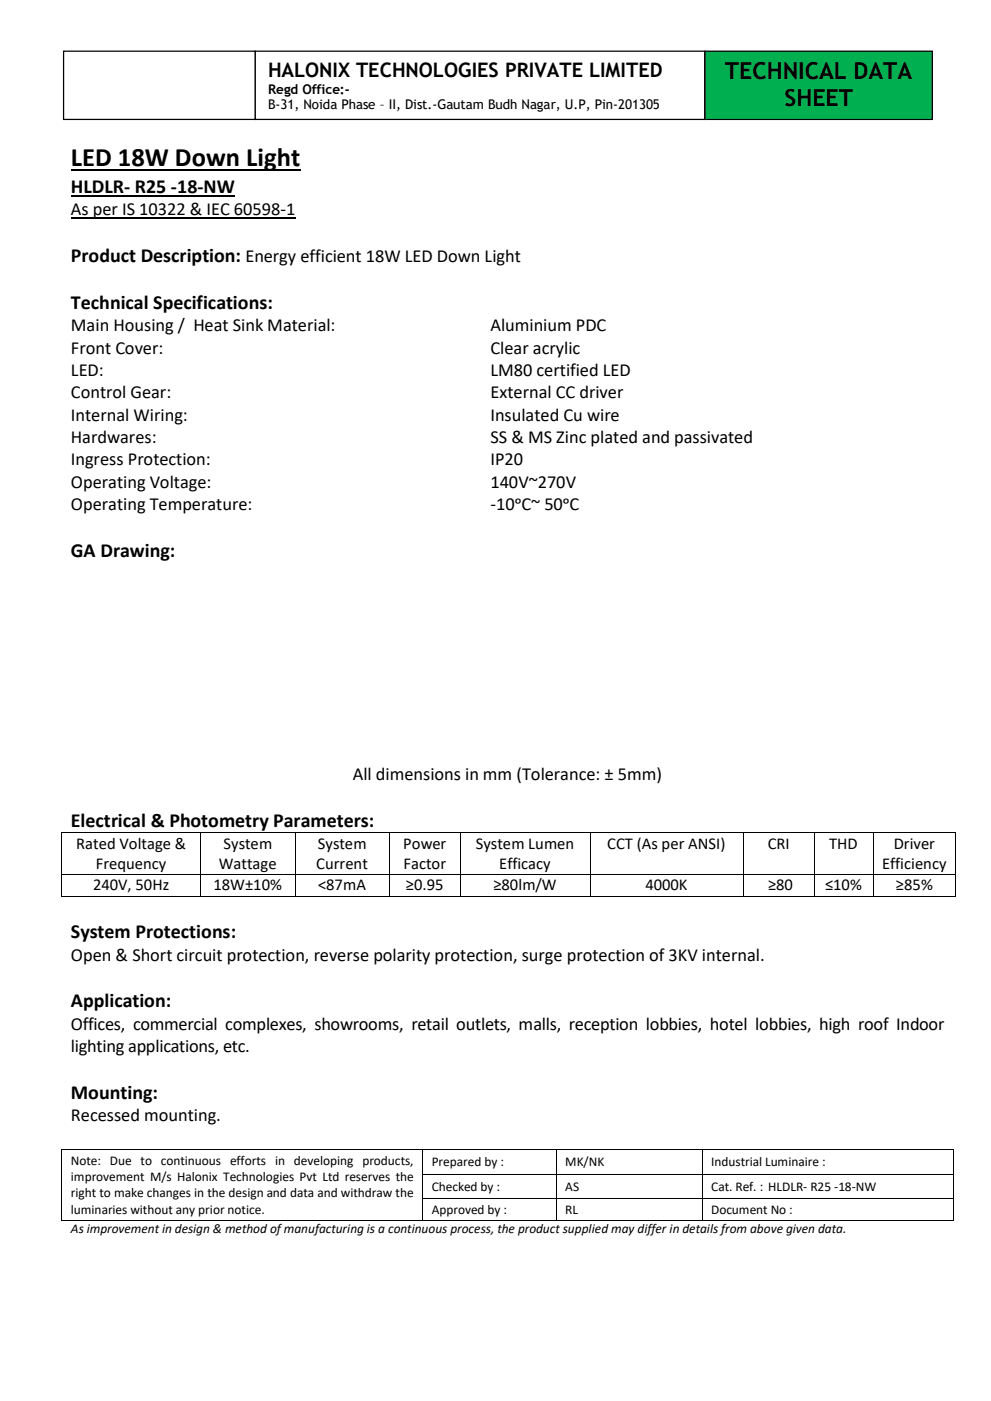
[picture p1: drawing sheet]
<svg xmlns="http://www.w3.org/2000/svg" width="210mm" height="297mm" viewBox="0 0 210 297" stroke-linecap="round" stroke-linejoin="round" font-family="sans-serif">
<defs><g id="words">
<text font-size="5.6" x="15" y="35.3">LED 18W Down Light</text>
<g font-size="5">
<text x="153.7" y="16.7">TECHNICAL DATA</text>
<text x="166.3" y="22.4">SHEET</text>
</g>
<g font-size="4.2">
<text x="56.8" y="16.3">HALONIX TECHNOLOGIES PRIVATE LIMITED</text>
<text x="15" y="40.9">HLDLR- R25 -18-NW</text>
<text x="15" y="55.5">Product Description: Energy efficient 18W LED Down Light</text>
<text x="15" y="65.4">Technical Specifications:</text>
<text x="15" y="118">GA Drawing:</text>
<text x="15" y="175.2">Electrical &amp; Photometry Parameters:</text>
<text x="15" y="198.8">System Protections:</text>
<text x="15" y="213.5">Application:</text>
<text x="15" y="232.9">Mounting:</text>
</g>
<g font-size="3.9">
<text x="15" y="45.6">As per IS 10322 &amp; IEC 60598-1</text>
<text x="15" y="70.2">Main Housing / Heat Sink Material:</text>
<text x="104" y="70.2">Aluminium PDC</text>
<text x="15" y="74.9">Front Cover:</text>
<text x="104" y="74.9">Clear acrylic</text>
<text x="15" y="79.7">LED:</text>
<text x="104" y="79.7">LM80 certified LED</text>
<text x="15" y="84.4">Control Gear:</text>
<text x="15" y="89.2">Internal Wiring:</text>
<text x="104" y="84.4">External CC driver</text>
<text x="104" y="89.2">Insulated Cu wire</text>
<text x="15" y="93.9">Hardwares:</text>
<text x="104" y="93.9">SS &amp; MS Zinc plated and passivated</text>
<text x="15" y="98.6">Ingress Protection:</text>
<text x="104" y="98.6">IP20</text>
<text x="15" y="103.4">Operating Voltage:</text>
<text x="104" y="103.4">140V~270V</text>
<text x="15" y="108.1">Operating Temperature:</text>
<text x="104" y="108.1">-10ᵒC~ 50ᵒC</text>
<text x="74.8" y="165.4">All dimensions in mm (Tolerance: ± 5mm)</text>
<text x="15" y="203.6">Open &amp; Short circuit protection, reverse polarity protection, surge protection of 3KV internal.</text>
<text x="15" y="218.3">Offices, commercial complexes, showrooms, retail outlets, malls, reception lobbies, hotel lobbies, high roof Indoor</text>
<text x="15" y="223">lighting applications, etc.</text>
<text x="15" y="237.7">Recessed mounting.</text>
</g>
<g font-size="3.5">
<text x="16.2" y="179.9">Rated Voltage &amp;</text>
<text x="47.4" y="179.9">System</text>
<text x="67.4" y="179.9">System</text>
<text x="85.5" y="179.9">Power</text>
<text x="100.9" y="179.9">System Lumen</text>
<text x="128.7" y="179.9">CCT (As per ANSI)</text>
<text x="162.7" y="179.9">CRI</text>
<text x="175.8" y="179.9">THD</text>
<text x="189.4" y="179.9">Driver</text>
<text x="20.3" y="184.2">Frequency</text>
<text x="46.4" y="184.2">Wattage</text>
<text x="67" y="184.2">Current</text>
<text x="85.5" y="184.2">Factor</text>
<text x="105.8" y="184.2">Efficacy</text>
<text x="187" y="184.2">Efficiency</text>
<text x="19.7" y="188.7">240V, 50Hz</text>
<text x="45.3" y="188.7">18W±10%</text>
<text x="67.4" y="188.7">&lt;87mA</text>
<text x="86" y="188.7">≥0.95</text>
<text x="104.6" y="188.7">≥80lm/W</text>
<text x="136.8" y="188.7">4000K</text>
<text x="162.8" y="188.7">≥80</text>
<text x="174.9" y="188.7">≤10%</text>
<text x="189.9" y="188.7">≥85%</text>
</g>
<g font-size="2.8">
<text x="56.8" y="19.9">Regd Office:-</text>
<text x="56.8" y="23.2">B-31, Noida Phase – II, Dist.-Gautam Budh Nagar, U.P, Pin-201305</text>
<text x="15" y="246.9">Note: Due to continuous efforts in developing products,</text>
<text x="15" y="250.4">improvement M/s Halonix Technologies Pvt Ltd reserves the</text>
<text x="91.5" y="247.2">Prepared by :</text>
<text x="119.8" y="247.2">MK/NK</text>
<text x="150.7" y="247.2">Industrial Luminaire :</text>
<text x="15" y="253.8">right to make changes in the design and data and withdraw the</text>
<text x="15" y="257.2">luminaries without any prior notice.</text>
<text x="91.5" y="252.4">Checked by :</text>
<text x="91.5" y="257.2">Approved by :</text>
<text x="119.8" y="252.4">AS</text>
<text x="119.8" y="257.2">RL</text>
<text x="150.7" y="252.4">Cat. Ref. : HLDLR- R25 -18-NW</text>
<text x="150.7" y="257.2">Document No :</text>
<text x="15" y="261.4">As improvement in design &amp; method of manufacturing is a continuous process, the product supplied may differ in details from above given data.</text>
</g>
</g></defs>
<path d="M15 36.1h48.6" fill="none" stroke="#000" stroke-width=".38"/>
<path d="M15 41.5h34.8" fill="none" stroke="#000" stroke-width=".3"/>
<path d="M15 46.2h47.6" fill="none" stroke="#000" stroke-width=".25"/>
<g fill="#000">
<path d="M13 176.4h.2v.2h-.2z" fill-rule="evenodd"/>
<path d="M13 176.4h.2v.2h-.2z" fill-rule="evenodd"/>
<path d="M42.5 176.4h.1v.2h-.1z" fill-rule="evenodd"/>
<path d="M62.5 176.4h.2v.2h-.2z" fill-rule="evenodd"/>
<path d="M82.5 176.4h.2v.2h-.2z" fill-rule="evenodd"/>
<path d="M97.5 176.4h.1v.2h-.1z" fill-rule="evenodd"/>
<path d="M125 176.4h.2v.2h-.2z" fill-rule="evenodd"/>
<path d="M157.5 176.4h.2v.2h-.2z" fill-rule="evenodd"/>
<path d="M172.5 176.4h.2v.2h-.2z" fill-rule="evenodd"/>
<path d="M185 176.4h.2v.2h-.2z" fill-rule="evenodd"/>
<path d="M202.5 176.4h.2v.2h-.2z" fill-rule="evenodd"/>
<path d="M202.5 176.4h.2v.2h-.2z" fill-rule="evenodd"/>
<path d="M13 185.2h.2v.2h-.2z" fill-rule="evenodd"/>
<path d="M13 189.9h.2v.2h-.2z" fill-rule="evenodd"/>
<path d="M13 189.9h.2v.2h-.2z" fill-rule="evenodd"/>
<path d="M42.5 185.2h.1v.2h-.1z" fill-rule="evenodd"/>
<path d="M42.5 189.9h.1v.2h-.1z" fill-rule="evenodd"/>
<path d="M62.5 185.2h.2v.2h-.2z" fill-rule="evenodd"/>
<path d="M62.5 189.9h.2v.2h-.2z" fill-rule="evenodd"/>
<path d="M82.5 185.2h.2v.2h-.2z" fill-rule="evenodd"/>
<path d="M82.5 189.9h.2v.2h-.2z" fill-rule="evenodd"/>
<path d="M97.5 185.2h.1v.2h-.1z" fill-rule="evenodd"/>
<path d="M97.5 189.9h.1v.2h-.1z" fill-rule="evenodd"/>
<path d="M125 185.2h.2v.2h-.2z" fill-rule="evenodd"/>
<path d="M125 189.9h.2v.2h-.2z" fill-rule="evenodd"/>
<path d="M157.5 185.2h.2v.2h-.2z" fill-rule="evenodd"/>
<path d="M157.5 189.9h.2v.2h-.2z" fill-rule="evenodd"/>
<path d="M172.5 185.2h.2v.2h-.2z" fill-rule="evenodd"/>
<path d="M172.5 189.9h.2v.2h-.2z" fill-rule="evenodd"/>
<path d="M185 185.2h.2v.2h-.2z" fill-rule="evenodd"/>
<path d="M185 189.9h.2v.2h-.2z" fill-rule="evenodd"/>
<path d="M202.5 185.2h.2v.2h-.2z" fill-rule="evenodd"/>
<path d="M202.5 189.9h.2v.2h-.2z" fill-rule="evenodd"/>
<path d="M202.5 189.9h.2v.2h-.2z" fill-rule="evenodd"/>
<path d="M13 243.5h.2v.2h-.2z" fill-rule="evenodd"/>
<path d="M13 243.5h.2v.2h-.2z" fill-rule="evenodd"/>
<path d="M13 248.9h.2v.1h-.2z" fill-rule="evenodd"/>
<path d="M13 253.8h.2v.2h-.2z" fill-rule="evenodd"/>
<path d="M13 258.6h.2v.1h-.2z" fill-rule="evenodd"/>
<path d="M13 258.6h.2v.1h-.2z" fill-rule="evenodd"/>
<path d="M89.6 243.5h.1v.2h-.1z" fill-rule="evenodd"/>
<path d="M89.6 248.9h.1v.1h-.1z" fill-rule="evenodd"/>
<path d="M89.6 253.8h.1v.2h-.1z" fill-rule="evenodd"/>
<path d="M89.6 258.6h.1v.1h-.1z" fill-rule="evenodd"/>
<path d="M117.9 243.5h.2v.2h-.2z" fill-rule="evenodd"/>
<path d="M117.9 248.9h.2v.1h-.2z" fill-rule="evenodd"/>
<path d="M117.9 253.8h.2v.2h-.2z" fill-rule="evenodd"/>
<path d="M117.9 258.6h.2v.1h-.2z" fill-rule="evenodd"/>
<path d="M148.8 243.5h.1v.2h-.1z" fill-rule="evenodd"/>
<path d="M148.8 248.9h.1v.1h-.1z" fill-rule="evenodd"/>
<path d="M148.8 253.8h.1v.2h-.1z" fill-rule="evenodd"/>
<path d="M148.8 258.6h.1v.1h-.1z" fill-rule="evenodd"/>
<path d="M201.9 243.5h.2v.2h-.2z" fill-rule="evenodd"/>
<path d="M201.9 243.5h.2v.2h-.2z" fill-rule="evenodd"/>
<path d="M201.9 248.9h.2v.1h-.2z" fill-rule="evenodd"/>
<path d="M201.9 253.8h.2v.2h-.2z" fill-rule="evenodd"/>
<path d="M201.9 258.6h.2v.1h-.2z" fill-rule="evenodd"/>
<path d="M201.9 258.6h.2v.1h-.2z" fill-rule="evenodd"/>
</g>
<g fill="none" stroke="#000" stroke-width=".21">
<path d="M13.1 176.6v8.6M13.2 176.5h29.3M42.6 176.6v8.6M42.6 176.5h19.9M62.6 176.6v8.6M62.7 176.5h19.8M82.6 176.6v8.6M82.7 176.5h14.8M97.6 176.6v8.6M97.6 176.5h27.4M125.1 176.6v8.6M125.2 176.5h32.3"/>
<path d="M157.6 176.6v8.6M157.7 176.5h14.8M172.6 176.6v8.6M172.7 176.5h12.3M185.1 176.6v8.6M185.2 176.5h17.3M202.6 176.6v8.6M13.1 185.4v4.5M13.2 185.3h29.3M13.2 190h29.3M42.6 185.4v4.5M42.6 185.3h19.9"/>
<path d="M42.6 190h19.9M62.6 185.4v4.5M62.7 185.3h19.8M62.7 190h19.8M82.6 185.4v4.5M82.7 185.3h14.8M82.7 190h14.8M97.6 185.4v4.5M97.6 185.3h27.4M97.6 190h27.4M125.1 185.4v4.5M125.2 185.3h32.3"/>
<path d="M125.2 190h32.3M157.6 185.4v4.5M157.7 185.3h14.8M157.7 190h14.8M172.6 185.4v4.5M172.7 185.3h12.3M172.7 190h12.3M185.1 185.4v4.5M185.2 185.3h17.3M185.2 190h17.3M202.6 185.4v4.5M13.1 243.7v5.2"/>
<path d="M13.1 249v4.8M13.1 254v4.6M13.2 243.6h76.4M13.2 258.6h76.4M89.6 243.7v5.2M89.6 249v4.8M89.6 254v4.6M89.7 243.6h28.2M89.7 249h28.2M89.7 253.9h28.2M89.7 258.6h28.2M118 243.7v5.2"/>
<path d="M118 249v4.8M118 254v4.6M118.1 243.6h30.7M118.1 249h30.7M118.1 253.9h30.7M118.1 258.6h30.7M148.8 243.7v5.2M148.8 249v4.8M148.8 254v4.6M148.9 243.6h53M148.9 249h53M148.9 253.9h53"/>
<path d="M148.9 258.6h53M202 243.7v5.2M202 249v4.8M202 254v4.6"/>
</g>
<path d="M149.4 10.8h48.2v14.5h-48.2z" fill-rule="evenodd" fill="#00b050"/>
<path d="M149.4 10.8h48.2v14.5h-48.2z" fill="none" stroke="#000" stroke-width=".26"/>
<path d="M13.5 10.8h40.6v14.5h-40.6z" fill-rule="evenodd" fill="#fff"/>
<path d="M13.5 10.8h40.6v14.5h-40.6z" fill="none" stroke="#000" stroke-width=".26"/>
<path d="M54.1 10.8h95.3v14.5h-95.3z" fill-rule="evenodd" fill="#fff"/>
<path d="M54.1 10.8h95.3v14.5h-95.3z" fill="none" stroke="#000" stroke-width=".26"/>
<use href="#words"/>
</svg>
